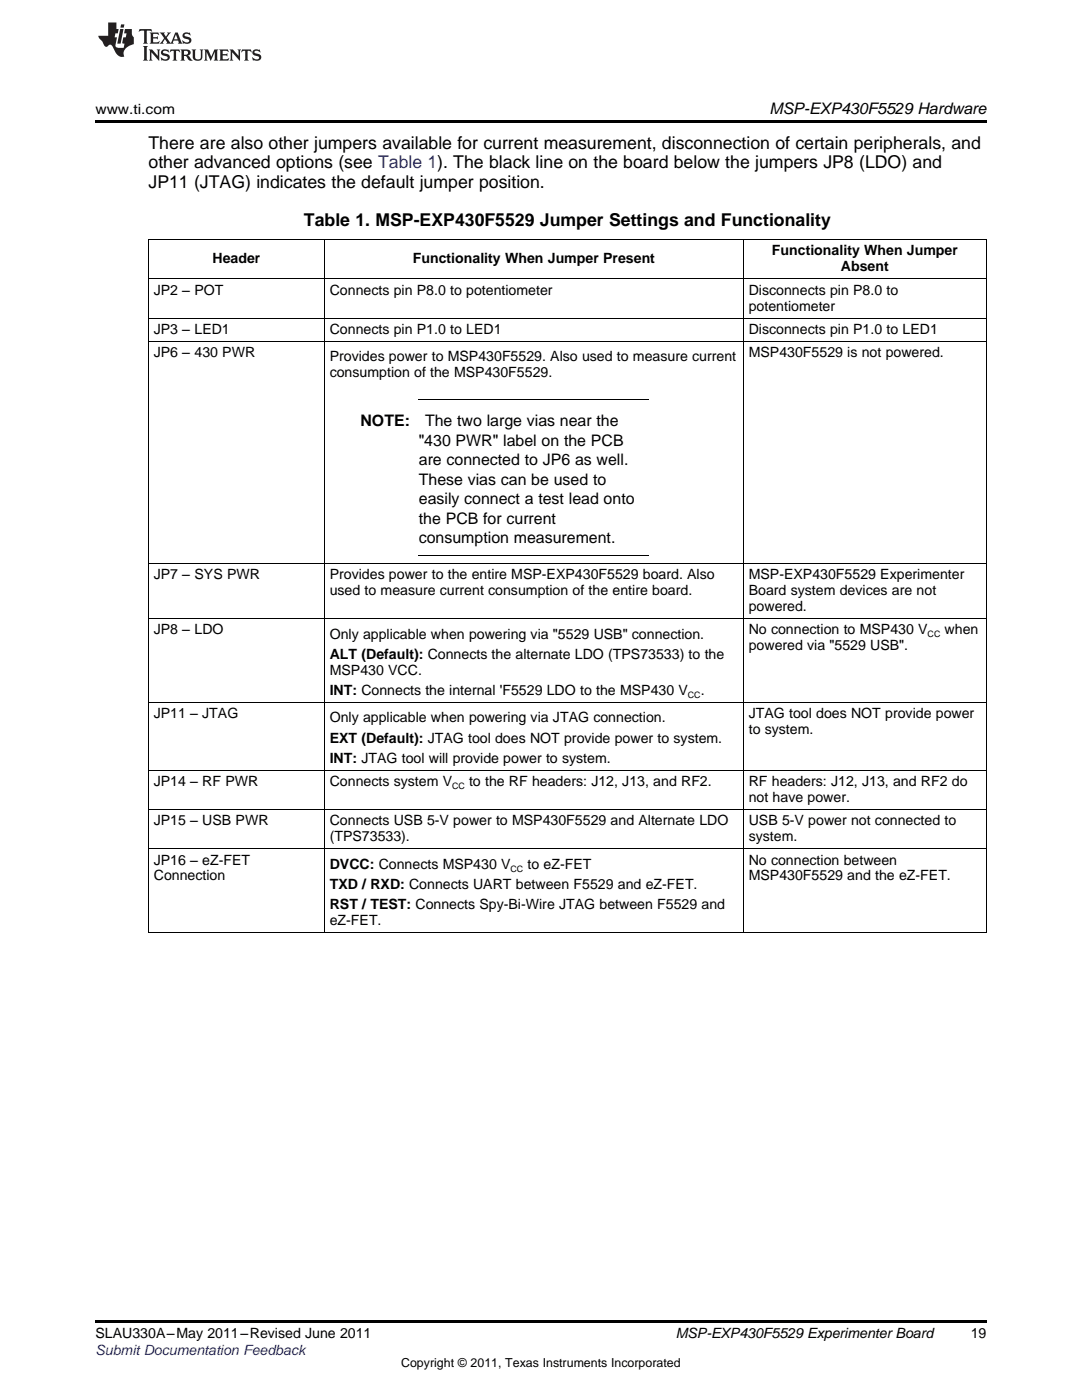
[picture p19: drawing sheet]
<svg xmlns="http://www.w3.org/2000/svg" width="216mm" height="279mm" viewBox="0 0 216 279" stroke-linecap="round" stroke-linejoin="round" font-family="sans-serif">
<defs><g id="words">
<g font-size="3.5">
<text x="29.6" y="29.7">There are also other jumpers available for current measurement, disconnection of certain peripherals, and</text>
<text x="29.6" y="33.5">other advanced options (see Table 1). The black line on the board below the jumpers JP8 (LDO) and</text>
<text x="29.6" y="37.4">JP11 (JTAG) indicates the default jumper position.</text>
<text x="60.6" y="45.2">Table 1. MSP-EXP430F5529 Jumper Settings and Functionality</text>
</g>
<g font-size="3.2">
<text x="153.5" y="22.7">MSP-EXP430F5529 Hardware</text>
<text x="71.9" y="85.1">NOTE:</text>
<text x="83.6" y="89">&quot;430 PWR&quot; label on the PCB</text>
<text x="84.8" y="85.1">The two large vias near the</text>
<text x="83.6" y="92.9">are connected to JP6 as well.</text>
<text x="83.6" y="96.7">These vias can be used to</text>
<text x="83.6" y="100.6">easily connect a test lead onto</text>
<text x="83.6" y="104.5">the PCB for current</text>
<text x="83.6" y="108.4">consumption measurement.</text>
</g>
<g font-size="2.8">
<text x="19" y="22.7">www.ti.com</text>
<text x="42.4" y="52.6">Header</text>
<text x="82.4" y="52.6">Functionality When Jumper Present</text>
<text x="154" y="51">Functionality When Jumper</text>
<text x="30.7" y="58.8">JP2 – POT</text>
<text x="65.8" y="58.8">Connects pin P8.0 to potentiometer</text>
<text x="149.4" y="58.8">Disconnects pin P8.0 to</text>
<text x="167.8" y="54.2">Absent</text>
<text x="149.4" y="62">potentiometer</text>
<text x="30.7" y="66.6">JP3 – LED1</text>
<text x="30.7" y="71.3">JP6 – 430 PWR</text>
<text x="65.8" y="66.6">Connects pin P1.0 to LED1</text>
<text x="149.4" y="66.6">Disconnects pin P1.0 to LED1</text>
<text x="149.4" y="71.3">MSP430F5529 is not powered.</text>
<text x="65.8" y="72.1">Provides power to MSP430F5529. Also used to measure current</text>
<text x="65.8" y="75.3">consumption of the MSP430F5529.</text>
<text x="30.7" y="115.6">JP7 – SYS PWR</text>
<text x="65.8" y="115.6">Provides power to the entire MSP-EXP430F5529 board. Also</text>
<text x="65.8" y="118.8">used to measure current consumption of the entire board.</text>
<text x="149.4" y="115.6">MSP-EXP430F5529 Experimenter</text>
<text x="149.4" y="118.8">Board system devices are not</text>
<text x="149.4" y="122">powered.</text>
<text x="30.7" y="126.6">JP8 – LDO</text>
<text x="65.8" y="127.5">Only applicable when powering via &quot;5529 USB&quot; connection.</text>
<text x="65.8" y="131.5">ALT (Default): Connects the alternate LDO (TPS73533) to the</text>
<text x="149.4" y="126.6">No connection to MSP430 V</text>
<text x="149.4" y="129.8">powered via &quot;5529 USB&quot;.</text>
<text x="188.5" y="126.6">when</text>
<text x="65.8" y="134.7">MSP430 VCC.</text>
<text x="30.7" y="143.3">JP11 – JTAG</text>
<text x="65.8" y="138.7">INT: Connects the internal 'F5529 LDO to the MSP430 V</text>
<text x="139.8" y="138.7">.</text>
<text x="149.4" y="143.3">JTAG tool does NOT provide power</text>
<text x="65.8" y="144.2">Only applicable when powering via JTAG connection.</text>
<text x="65.8" y="148.2">EXT (Default): JTAG tool does NOT provide power to system.</text>
<text x="149.4" y="146.5">to system.</text>
<text x="65.8" y="152.2">INT: JTAG tool will provide power to system.</text>
<text x="30.7" y="156.9">JP14 – RF PWR</text>
<text x="65.8" y="156.9">Connects system V</text>
<text x="93.6" y="156.9">to the RF headers: J12, J13, and RF2.</text>
<text x="149.4" y="156.9">RF headers: J12, J13, and RF2 do</text>
<text x="149.4" y="160.1">not have power.</text>
<text x="30.7" y="164.7">JP15 – USB PWR</text>
<text x="65.8" y="164.7">Connects USB 5-V power to MSP430F5529 and Alternate LDO</text>
<text x="65.8" y="167.9">(TPS73533).</text>
<text x="149.4" y="164.7">USB 5-V power not connected to</text>
<text x="149.4" y="167.9">system.</text>
<text x="30.7" y="172.5">JP16 – eZ-FET</text>
<text x="65.8" y="173.4">DVCC: Connects MSP430 V</text>
<text x="105.3" y="173.4">to eZ-FET</text>
<text x="149.4" y="172.5">No connection between</text>
<text x="30.7" y="175.7">Connection</text>
<text x="65.8" y="177.4">TXD / RXD: Connects UART between F5529 and eZ-FET.</text>
<text x="149.4" y="175.7">MSP430F5529 and the eZ-FET.</text>
<text x="65.8" y="181.4">RST / TEST: Connects Spy-Bi-Wire JTAG between F5529 and</text>
<text x="65.8" y="184.6">eZ-FET.</text>
<text x="19" y="267.1">SLAU330A–May 2011–Revised June 2011</text>
<text x="134.8" y="267.1">MSP-EXP430F5529 Experimenter Board</text>
<text x="193.7" y="267">19</text>
</g>
<text font-size="2.8" fill="#00f" x="19" y="270.4">Submit Documentation Feedback</text>
<text font-size="2.5" x="80" y="272.7">Copyright © 2011, Texas Instruments Incorporated</text>
<g font-size="1.8">
<text x="185.1" y="127.2">CC</text>
<text x="137.3" y="139.2">CC</text>
<text x="90.2" y="157.4">CC</text>
<text x="101.9" y="174">CC</text>
</g>
</g></defs>
<g fill="#231f20">
<path d="M27.8 5.8l-.1 .6 .5-.3h.5l.1 .2v2.1l-.3 .3h1l-.2-.3v-2.1v-.2h.6l.4 .3-.1-.6zM29.9 6.5l.2 .4v1.5l-.2 .3h1.8l.1-.5a1.04 1.04 0 0 1-1.2 .1v-.6h.5l.4 .2v-.7l-.4 .2h-.5v-.6h.8l.3 .2-.1-.5zM31.9 6.5l.9 1.1-1 1.1h.9l-.2-.2 .4-.7 .5 .7-.2 .2h1.5l-.2-.2 .1-.4h.9l.2 .4-.2 .2h.9l-.2-.3-.7-1.9h-.5l-.9 2.1-.8-1.1 .8-1h-.8l.2 .3-.4 .5-.4-.6 .2-.2zM35.1 6.9l.4 .9h-.8zM36.6 6.6a.63 .63 0 0 0-.2 .7 .63 .63 0 0 0 .6 .4l.6 .2 .2 .2a.75 .75 0 0 1-.8 .4 .75 .75 0 0 1-.6-.5l.1 .7 .2-.1a1.11 1.11 0 0 0 1.5-.5 1.13 1.13 0 0 0-1.3-.9v-.3a1.04 1.04 0 0 1 1.1 .2l-.1-.6-.2 .1-.5-.1zM28.5 9.2l.3 .3v2.2l-.3 .4h1l-.2-.4v-2.2l.2-.3zM29.7 9.9l.2 .3v1.5l-.2 .4h.7l-.2-.4v-1.3l1.6 1.7v-1.9l.2-.3h-.7l.2 .3v.9l-1.1-1.2zM32.3 10a.62 .62 0 0 0-.2 .7 .62 .62 0 0 0 .6 .4l.6 .2 .2 .2a.76 .76 0 0 1-.8 .4 .76 .76 0 0 1-.6-.5l.1 .7 .2-.1a1.11 1.11 0 0 0 1.5-.6 1.13 1.13 0 0 0-1.3-.8v-.3a1.04 1.04 0 0 1 1.1 .1l-.1-.5-.2 .1-.5-.2zM34 9.9l-.1 .6a.61 .61 0 0 1 .7-.3l.1 1.5-.3 .4h1l-.3-.4 .1-1.5a.63 .63 0 0 1 .7 .3l-.1-.6zM36 9.9l.2 .3v1.5l-.2 .4h.9l-.2-.2v-.7l.6 .2a.76 .76 0 0 0 1.1 .6l-1-.9a.58 .58 0 0 0 .6-.6 .58 .58 0 0 0-.5-.6zM36.7 10.2l.1-.1a.45 .45 0 0 1 .6 .1 .45 .45 0 0 1 .1 .5l-.8 .2zM38.2 9.9l.2 .2a2.17 2.17 0 0 0 .4 1.9 .99 .99 0 0 0 1.6-.7v-1.1l.2-.3h-.7l.1 .2a1.92 1.92 0 0 1-.1 1.7 .6 .6 0 0 1-1-.5v-1.1l.2-.3zM40.7 9.9l.2 .3v1.5l-.2 .4h.7l-.2-.4v-1.4l.8 1.8 .9-1.8v1.4l-.2 .4h.9l-.3-.4v-1.5l.3-.3h-.8l-.6 1.4-.7-1.4zM43.7 9.9l.3 .3v1.5l-.3 .4h1.9l.1-.6a1.04 1.04 0 0 1-1.3 .2v-.6h.6l.4 .1v-.6l-.4 .2h-.6l.1-.6h.7l.4 .2-.1-.5zM45.8 9.9l.2 .3v1.5l-.2 .4h.8l-.3-.4v-1.3l1.6 1.7v-1.9l.2-.3h-.7l.2 .3v.9l-1.1-1.2zM48.3 9.9l-.1 .6a.61 .61 0 0 1 .7-.3v1.5l-.2 .4h.9l-.2-.4v-1.5a.63 .63 0 0 1 .8 .3l-.1-.6zM50.6 10a.62 .62 0 0 0-.2 .7 .62 .62 0 0 0 .6 .4l.6 .2 .1 .2a.76 .76 0 0 1-.7 .4 .76 .76 0 0 1-.6-.5l.1 .7 .1-.1a1.11 1.11 0 0 0 1.5-.6 1.13 1.13 0 0 0-1.2-.8l-.1-.3a1.04 1.04 0 0 1 1.2 .1l-.2-.5-.1 .1-.5-.2z"/>
<path d="M21.6 4.5v2.6h-2l.1 .4 .8 .9a.91 .91 0 0 0 .9 .9 .56 .56 0 0 1 .5-.4 .56 .56 0 0 1 .5 .3l.4 .8a1.53 1.53 0 0 0 2 1.3 1.54 1.54 0 0 1 1-2.1l.9-.4-.1-1.4a1.52 1.52 0 0 1-.3-1.6h-1.4l-.1 .9h.5l-.2 .8h-.5l-.2 .9v.2l.4 .1-.1 .9a1.93 1.93 0 0 1-1.6-.3l.2-1.8h-.4l.1-.8h.5l.2-.9h-.5v-1.3zM24 5.8l-.6 2.9h.7l.5-2.9zM24.2 4.9l-.2 .6h.7l.1-.6z"/>
</g>
<path d="M19 24h177.8v.6h-177.8zM19 263.5h177.8v.6h-177.8z" fill="#000"/>
<g fill="none" stroke="#000" stroke-width=".2">
<path d="M29.6 55.7h167.2M29.6 47.8h167.2M29.7 47.9v138.3M64.7 47.9v138.3M148.3 47.9v138.3M196.8 47.9v138.3M29.6 68.1h167.2M29.6 63.5h167.2M83.6 79.8h45.9M29.6 112.4h167.2M83.6 110.8h45.9M29.6 123.5h167.2"/>
<path d="M29.6 153.7h167.2M29.6 140.2h167.2M29.6 169.4h167.2M29.6 161.6h167.2M29.6 186.1h167.2"/>
</g>
<use href="#words"/>
</svg>
